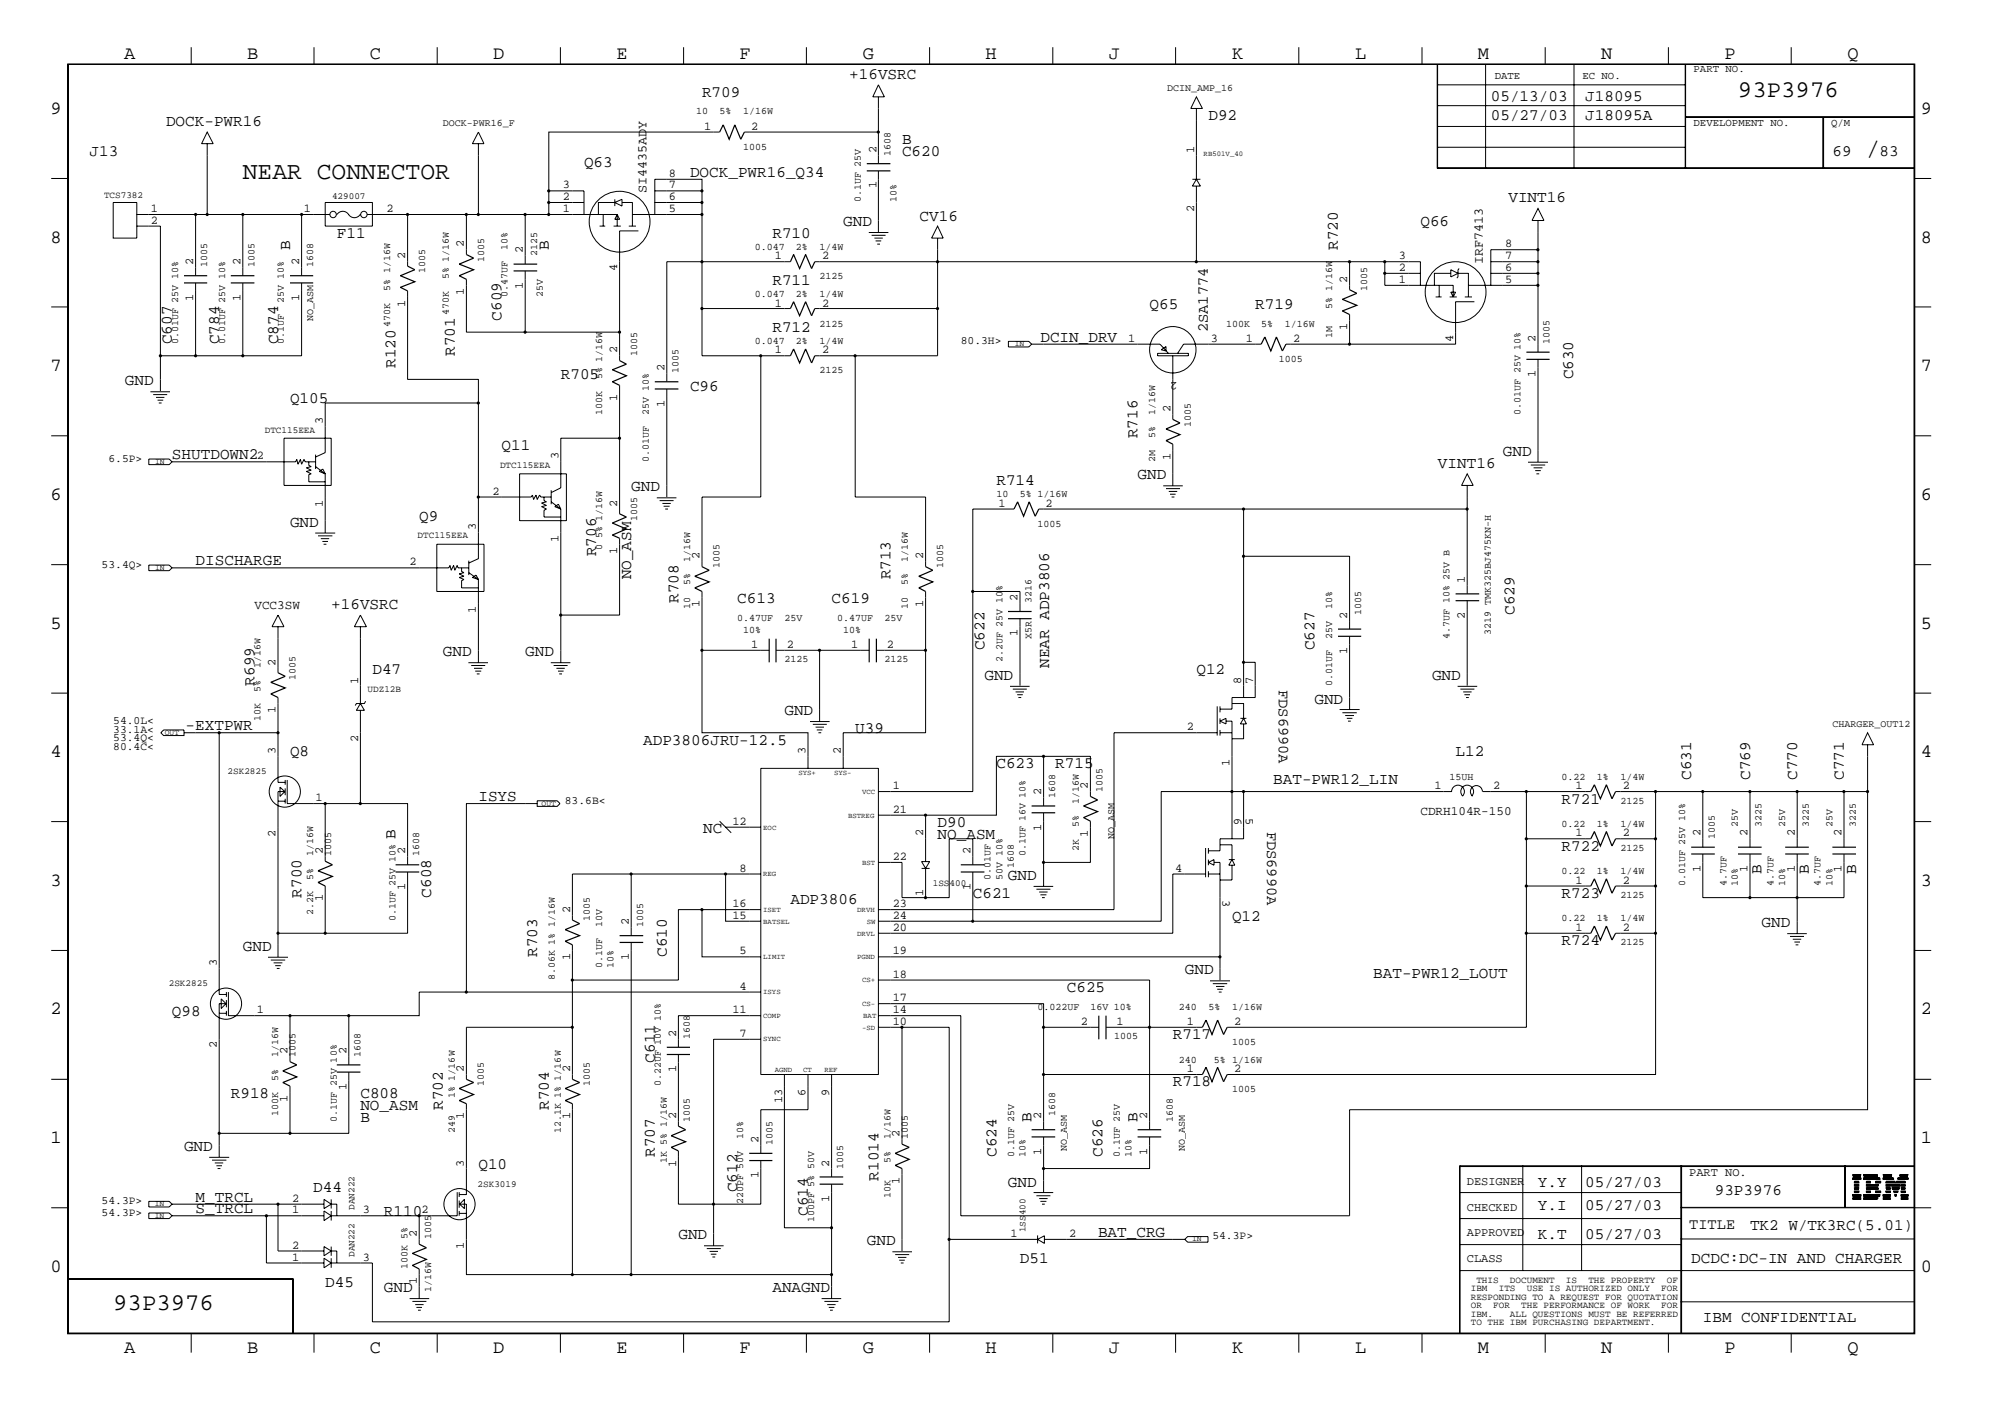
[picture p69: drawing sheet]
<svg xmlns="http://www.w3.org/2000/svg" width="423mm" height="299mm" viewBox="0 0 423 299" stroke-linecap="round" stroke-linejoin="round" font-family="sans-serif">
<defs><g id="words">
<g font-size="5.2">
<text x="395" y="32.9">/</text>
<text x="51.4" y="37.9">NEAR CONNECTOR</text>
</g>
<g font-size="5.1">
<text x="367.9" y="20.5">93P3976</text>
<text x="24" y="277.2">93P3976</text>
</g>
<g font-size="4">
<text x="26.2" y="12.5">A</text>
<text x="52.3" y="12.5">B</text>
<text x="78.3" y="12.5">C</text>
<text x="104.4" y="12.5">D</text>
<text x="130.5" y="12.5">E</text>
<text x="156.5" y="12.5">F</text>
<text x="182.6" y="12.5">G</text>
<text x="208.6" y="12.5">H</text>
<text x="234.7" y="12.5">J</text>
<text x="260.8" y="12.5">K</text>
<text x="286.9" y="12.5">L</text>
<text x="312.8" y="12.5">M</text>
<text x="338.9" y="12.5">N</text>
<text x="365" y="12.5">P</text>
<text x="391.1" y="12.5">Q</text>
<text x="10.7" y="24.1">9</text>
<text x="406.6" y="24.1">9</text>
<text x="10.7" y="51.4">8</text>
<text x="406.6" y="51.4">8</text>
<text x="10.7" y="78.6">7</text>
<text x="406.6" y="78.6">7</text>
<text x="10.7" y="105.8">6</text>
<text x="406.6" y="105.8">6</text>
<text x="10.7" y="133.1">5</text>
<text x="406.6" y="133.1">5</text>
<text x="10.7" y="160.2">4</text>
<text x="406.6" y="160.2">4</text>
<text x="10.7" y="187.5">3</text>
<text x="406.6" y="187.5">3</text>
<text x="10.7" y="214.6">2</text>
<text x="406.6" y="214.6">2</text>
<text x="10.7" y="241.9">1</text>
<text x="406.6" y="241.9">1</text>
<text x="10.7" y="269.2">0</text>
<text x="406.6" y="269.2">0</text>
<text x="26.2" y="286.2">A</text>
<text x="52.3" y="286.2">B</text>
<text x="78.3" y="286.2">C</text>
<text x="104.4" y="286.2">D</text>
<text x="130.5" y="286.2">E</text>
<text x="156.5" y="286.2">F</text>
<text x="182.6" y="286.2">G</text>
<text x="208.6" y="286.2">H</text>
<text x="234.7" y="286.2">J</text>
<text x="260.8" y="286.2">K</text>
<text x="286.9" y="286.2">L</text>
<text x="312.8" y="286.2">M</text>
<text x="338.9" y="286.2">N</text>
<text x="365" y="286.2">P</text>
<text x="391.1" y="286.2">Q</text>
</g>
<g font-size="3.4">
<text x="179.7" y="16.7">+16VSRC</text>
<text x="148.6" y="20.5">R709</text>
<text x="315.6" y="21.4">05/13/03</text>
<text x="335.5" y="21.4">J18095</text>
<text x="35.1" y="26.7">DOCK-PWR16</text>
<text x="255.8" y="25.4">D92</text>
<text x="315.6" y="25.4">05/27/03</text>
<text x="335.5" y="25.4">J18095A</text>
<text x="19" y="32.9">J13</text>
<text x="123.6" y="35.4">Q63</text>
<text x="190.9" y="30.4">B</text>
<text x="190.9" y="32.9">C620</text>
<text x="387.9" y="32.9">69</text>
<text x="397.8" y="32.9">83</text>
<text x="146.1" y="37.4">DOCK_PWR16_Q34</text>
<text x="178.5" y="47.8">GND</text>
<text x="194.6" y="46.7">CV16</text>
<text x="300.7" y="47.8">Q66</text>
<text x="319.3" y="42.8">VINT16</text>
<text x="61.4" y="52.8" transform="rotate(-90 61.4 52.8)">B</text>
<text x="71.3" y="50.4">F11</text>
<text x="116.2" y="52.8" transform="rotate(-90 116.2 52.8)">B</text>
<text x="163.5" y="50.4">R710</text>
<text x="283.2" y="52.8" transform="rotate(-90 283.2 52.8)">R720</text>
<text x="163.5" y="60.4">R711</text>
<text x="243.3" y="65.3">Q65</text>
<text x="265.7" y="65.3">R719</text>
<text x="106.2" y="67.8" transform="rotate(-90 106.2 67.8)">C609</text>
<text x="163.5" y="70.3">R712</text>
<text x="36.4" y="72.8" transform="rotate(-90 36.4 72.8)">C607</text>
<text x="46.4" y="72.8" transform="rotate(-90 46.4 72.8)">C784</text>
<text x="58.8" y="72.8" transform="rotate(-90 58.8 72.8)">C874</text>
<text x="83.7" y="77.8" transform="rotate(-90 83.7 77.8)">R120</text>
<text x="96.3" y="75.3" transform="rotate(-90 96.3 75.3)">R701</text>
<text x="220.2" y="72.3">DCIN_DRV</text>
<text x="26.4" y="81.5">GND</text>
<text x="118.7" y="80.3">R705</text>
<text x="146" y="82.7">C96</text>
<text x="333" y="80.3" transform="rotate(-90 333 80.3)">C630</text>
<text x="61.4" y="85.3">Q105</text>
<text x="106.2" y="95.2">Q11</text>
<text x="240.8" y="92.7" transform="rotate(-90 240.8 92.7)">R716</text>
<text x="36.4" y="97.2">SHUTDOWN2</text>
<text x="240.8" y="101.4">GND</text>
<text x="304.4" y="99">VINT16</text>
<text x="318.1" y="96.4">GND</text>
<text x="133.6" y="104">GND</text>
<text x="210.9" y="102.7">R714</text>
<text x="61.4" y="111.4">GND</text>
<text x="88.7" y="110.2">Q9</text>
<text x="41.4" y="119.6">DISCHARGE</text>
<text x="126.2" y="117.7" transform="rotate(-90 126.2 117.7)">R706</text>
<text x="133.6" y="122.6" transform="rotate(-90 133.6 122.6)">NO_ASM</text>
<text x="188.5" y="122.6" transform="rotate(-90 188.5 122.6)">R713</text>
<text x="70.1" y="128.9">+16VSRC</text>
<text x="143.6" y="127.6" transform="rotate(-90 143.6 127.6)">R708</text>
<text x="156" y="127.6">C613</text>
<text x="176" y="127.6">C619</text>
<text x="320.5" y="130.1" transform="rotate(-90 320.5 130.1)">C629</text>
<text x="208.4" y="137.6" transform="rotate(-90 208.4 137.6)">C622</text>
<text x="278.2" y="137.6" transform="rotate(-90 278.2 137.6)">C627</text>
<text x="78.8" y="142.6">D47</text>
<text x="93.7" y="138.9">GND</text>
<text x="111.2" y="138.9">GND</text>
<text x="208.4" y="143.8">GND</text>
<text x="222.1" y="141.3" transform="rotate(-90 222.1 141.3)">NEAR ADP3806</text>
<text x="253.2" y="142.6">Q12</text>
<text x="303.1" y="143.8">GND</text>
<text x="53.8" y="145" transform="rotate(-90 53.8 145)">R699</text>
<text x="278.2" y="148.8">GND</text>
<text x="39.3" y="154.5">-EXTPWR</text>
<text x="166" y="151.3">GND</text>
<text x="181" y="155">U39</text>
<text x="61.4" y="160">Q8</text>
<text x="136.1" y="157.6">ADP3806JRU-12.5</text>
<text x="308.1" y="160">L12</text>
<text x="210.9" y="162.6">C623</text>
<text x="223.4" y="162.6">R715</text>
<text x="269.5" y="165.8">BAT-PWR12_LIN</text>
<text x="358" y="165" transform="rotate(-90 358 165)">C631</text>
<text x="370.4" y="165" transform="rotate(-90 370.4 165)">C769</text>
<text x="380.4" y="165" transform="rotate(-90 380.4 165)">C770</text>
<text x="390.3" y="165" transform="rotate(-90 390.3 165)">C771</text>
<text x="101.3" y="169.5">ISYS</text>
<text x="330.5" y="170">R721</text>
<text x="83.7" y="177.5" transform="rotate(-90 83.7 177.5)">B</text>
<text x="148.8" y="176.2">NC</text>
<text x="198.5" y="177.5">NO_ASM</text>
<text x="198.5" y="175">D90</text>
<text x="330.5" y="180">R722</text>
<text x="372.9" y="184.9" transform="rotate(-90 372.9 184.9)">B</text>
<text x="382.9" y="184.9" transform="rotate(-90 382.9 184.9)">B</text>
<text x="392.9" y="184.9" transform="rotate(-90 392.9 184.9)">B</text>
<text x="63.8" y="189.9" transform="rotate(-90 63.8 189.9)">R700</text>
<text x="91.3" y="189.9" transform="rotate(-90 91.3 189.9)">C608</text>
<text x="167.3" y="191.2">ADP3806</text>
<text x="205.9" y="189.9">C621</text>
<text x="213.4" y="186.2">GND</text>
<text x="330.5" y="189.9">R723</text>
<text x="260.8" y="194.9">Q12</text>
<text x="372.9" y="196.2">GND</text>
<text x="51.4" y="201.2">GND</text>
<text x="113.7" y="202.4" transform="rotate(-90 113.7 202.4)">R703</text>
<text x="141.1" y="202.4" transform="rotate(-90 141.1 202.4)">C610</text>
<text x="330.5" y="199.9">R724</text>
<text x="225.8" y="209.9">C625</text>
<text x="250.8" y="206.2">GND</text>
<text x="290.7" y="206.8">BAT-PWR12_LOUT</text>
<text x="36.4" y="214.9">Q98</text>
<text x="248.2" y="219.9">R717</text>
<text x="138.6" y="224.8" transform="rotate(-90 138.6 224.8)">C611</text>
<text x="48.9" y="232.3">R918</text>
<text x="76.3" y="232.3">C808</text>
<text x="248.2" y="229.8">R718</text>
<text x="76.3" y="234.8">NO_ASM</text>
<text x="76.3" y="237.3">B</text>
<text x="93.7" y="234.8" transform="rotate(-90 93.7 234.8)">R702</text>
<text x="116.2" y="234.8" transform="rotate(-90 116.2 234.8)">R704</text>
<text x="218.4" y="237.3" transform="rotate(-90 218.4 237.3)">B</text>
<text x="240.8" y="237.3" transform="rotate(-90 240.8 237.3)">B</text>
<text x="38.9" y="243.5">GND</text>
<text x="138.6" y="244.8" transform="rotate(-90 138.6 244.8)">R707</text>
<text x="210.9" y="244.8" transform="rotate(-90 210.9 244.8)">C624</text>
<text x="233.3" y="244.8" transform="rotate(-90 233.3 244.8)">C626</text>
<text x="101.3" y="247.2">Q10</text>
<text x="185.9" y="249.8" transform="rotate(-90 185.9 249.8)">R1014</text>
<text x="213.4" y="251">GND</text>
<text x="325.5" y="251">Y.Y</text>
<text x="335.5" y="251">05/27/03</text>
<text x="41.4" y="254.3">M_TRCL</text>
<text x="41.4" y="256.7">S_TRCL</text>
<text x="66.3" y="252.2">D44</text>
<text x="81.3" y="257.2">R110</text>
<text x="156" y="252.2" transform="rotate(-90 156 252.2)">C612</text>
<text x="171" y="257.2" transform="rotate(-90 171 257.2)">C614</text>
<text x="325.5" y="255.9">Y.I</text>
<text x="335.5" y="255.9">05/27/03</text>
<text x="363" y="252.7">93P3976</text>
<text x="143.6" y="262.2">GND</text>
<text x="183.5" y="263.5">GND</text>
<text x="232.4" y="261.7">BAT_CRG</text>
<text x="325.5" y="262.2">K.T</text>
<text x="335.5" y="262.2">05/27/03</text>
<text x="370.4" y="260.2">TK2 W/TK3RC(5.01)</text>
<text x="215.9" y="267.2">D51</text>
<text x="358" y="267.2">DCDC:DC-IN AND CHARGER</text>
<text x="68.8" y="272.2">D45</text>
<text x="81.3" y="273.4">GND</text>
<text x="163.5" y="273.4">ANAGND</text>
<text x="360.4" y="279.7">IBM CONFIDENTIAL</text>
</g>
<g font-size="3.2">
<text x="255.7" y="70.3" transform="rotate(-90 255.7 70.3)">2SA1774</text>
<text x="270.7" y="146" transform="rotate(90 270.7 146)">FDS6990A</text>
<text x="268.2" y="175.9" transform="rotate(90 268.2 175.9)">FDS6990A</text>
<text x="357.5" y="260">TITLE</text>
</g>
<g font-size="2.8">
<text x="136.8" y="40.9" transform="rotate(-90 136.8 40.9)">SI4435ADY</text>
<text x="313.9" y="55.9" transform="rotate(-90 313.9 55.9)">IRF7413</text>
</g>
<g font-size="2.7">
<text x="53.8" y="128.9">VCC3SW</text>
<text x="300.7" y="172.5">CDRH104R-150</text>
</g>
<g font-size="2.5">
<text x="149" y="27.4">1</text>
<text x="159" y="27.4">2</text>
<text x="185.5" y="32.4" transform="rotate(-90 185.5 32.4)">2</text>
<text x="252.7" y="32.4" transform="rotate(-90 252.7 32.4)">1</text>
<text x="119.1" y="39.9">3</text>
<text x="141.6" y="39.9">7</text>
<text x="141.6" y="37.4">8</text>
<text x="185.5" y="39.9" transform="rotate(-90 185.5 39.9)">1</text>
<text x="31.9" y="44.9">1</text>
<text x="31.9" y="47.3">2</text>
<text x="64.3" y="44.9">1</text>
<text x="81.8" y="44.9">2</text>
<text x="119.1" y="42.4">2</text>
<text x="119.1" y="44.9">1</text>
<text x="141.6" y="44.9">5</text>
<text x="141.6" y="42.4">6</text>
<text x="252.7" y="44.9" transform="rotate(-90 252.7 44.9)">2</text>
<text x="98.2" y="52.3" transform="rotate(-90 98.2 52.3)">2</text>
<text x="110.7" y="53.6" transform="rotate(-90 110.7 53.6)">2</text>
<text x="318.6" y="52.3">8</text>
<text x="40.9" y="56" transform="rotate(-90 40.9 56)">2</text>
<text x="50.9" y="56" transform="rotate(-90 50.9 56)">2</text>
<text x="63.3" y="56" transform="rotate(-90 63.3 56)">2</text>
<text x="85.8" y="54.9" transform="rotate(-90 85.8 54.9)">2</text>
<text x="130.6" y="57.4" transform="rotate(-90 130.6 57.4)">4</text>
<text x="164" y="54.9">1</text>
<text x="174" y="54.9">2</text>
<text x="285.2" y="59.9" transform="rotate(-90 285.2 59.9)">2</text>
<text x="296.1" y="57.3">2</text>
<text x="296.1" y="59.9">1</text>
<text x="296.1" y="54.9">3</text>
<text x="318.6" y="57.3">6</text>
<text x="318.6" y="54.9">7</text>
<text x="318.6" y="59.9">5</text>
<text x="40.9" y="63.6" transform="rotate(-90 40.9 63.6)">1</text>
<text x="50.9" y="63.6" transform="rotate(-90 50.9 63.6)">1</text>
<text x="63.3" y="63.6" transform="rotate(-90 63.3 63.6)">1</text>
<text x="85.8" y="64.9" transform="rotate(-90 85.8 64.9)">1</text>
<text x="98.2" y="62.3" transform="rotate(-90 98.2 62.3)">1</text>
<text x="110.7" y="61.1" transform="rotate(-90 110.7 61.1)">1</text>
<text x="164" y="64.9">1</text>
<text x="174" y="64.9">2</text>
<text x="285.2" y="69.8" transform="rotate(-90 285.2 69.8)">1</text>
<text x="130.6" y="74.8" transform="rotate(-90 130.6 74.8)">2</text>
<text x="164" y="74.8">1</text>
<text x="174" y="74.8">2</text>
<text x="238.8" y="72.3">1</text>
<text x="256.3" y="72.3">3</text>
<text x="263.7" y="72.3">1</text>
<text x="273.7" y="72.3">2</text>
<text x="307.6" y="72.3" transform="rotate(-90 307.6 72.3)">4</text>
<text x="325" y="72.3" transform="rotate(-90 325 72.3)">2</text>
<text x="140.6" y="78.5" transform="rotate(-90 140.6 78.5)">2</text>
<text x="249.3" y="80.8" transform="rotate(180 249.3 80.8)">2</text>
<text x="325" y="79.8" transform="rotate(-90 325 79.8)">1</text>
<text x="68.3" y="89.7" transform="rotate(-90 68.3 89.7)">3</text>
<text x="130.6" y="84.8" transform="rotate(-90 130.6 84.8)">1</text>
<text x="140.6" y="86" transform="rotate(-90 140.6 86)">1</text>
<text x="247.7" y="87.2" transform="rotate(-90 247.7 87.2)">2</text>
<text x="54.4" y="97.2">2</text>
<text x="118.2" y="97.2" transform="rotate(-90 118.2 97.2)">3</text>
<text x="247.7" y="97.3" transform="rotate(-90 247.7 97.3)">1</text>
<text x="68.3" y="107.2" transform="rotate(-90 68.3 107.2)">1</text>
<text x="104.2" y="104.7">2</text>
<text x="130.6" y="107.2" transform="rotate(-90 130.6 107.2)">2</text>
<text x="211.3" y="107.2">1</text>
<text x="221.3" y="107.2">2</text>
<text x="100.8" y="112.2" transform="rotate(-90 100.8 112.2)">3</text>
<text x="86.7" y="119.6">2</text>
<text x="118.2" y="114.7" transform="rotate(-90 118.2 114.7)">1</text>
<text x="130.6" y="117.2" transform="rotate(-90 130.6 117.2)">1</text>
<text x="148.1" y="118.4" transform="rotate(-90 148.1 118.4)">2</text>
<text x="195.4" y="118.4" transform="rotate(-90 195.4 118.4)">2</text>
<text x="310" y="123.4" transform="rotate(-90 310 123.4)">1</text>
<text x="100.8" y="129.6" transform="rotate(-90 100.8 129.6)">1</text>
<text x="148.1" y="128.4" transform="rotate(-90 148.1 128.4)">1</text>
<text x="195.4" y="128.4" transform="rotate(-90 195.4 128.4)">1</text>
<text x="215.4" y="127.1" transform="rotate(-90 215.4 127.1)">2</text>
<text x="285.2" y="130.9" transform="rotate(-90 285.2 130.9)">2</text>
<text x="310" y="130.9" transform="rotate(-90 310 130.9)">2</text>
<text x="159" y="137.1">1</text>
<text x="166.5" y="137.1">2</text>
<text x="180.2" y="137.1">1</text>
<text x="187.7" y="137.1">2</text>
<text x="215.4" y="134.6" transform="rotate(-90 215.4 134.6)">1</text>
<text x="58.3" y="140.8" transform="rotate(-90 58.3 140.8)">2</text>
<text x="285.2" y="138.3" transform="rotate(-90 285.2 138.3)">1</text>
<text x="75.8" y="144.6" transform="rotate(-90 75.8 144.6)">1</text>
<text x="262.7" y="144.6" transform="rotate(-90 262.7 144.6)">8</text>
<text x="265.3" y="144.6" transform="rotate(-90 265.3 144.6)">7</text>
<text x="58.3" y="150.8" transform="rotate(-90 58.3 150.8)">1</text>
<text x="251.2" y="154.5">2</text>
<text x="58.3" y="159.5" transform="rotate(-90 58.3 159.5)">3</text>
<text x="75.8" y="157.1" transform="rotate(-90 75.8 157.1)">2</text>
<text x="170.5" y="159.5" transform="rotate(-90 170.5 159.5)">3</text>
<text x="178" y="159.5" transform="rotate(-90 178 159.5)">2</text>
<text x="189" y="167">1</text>
<text x="230.3" y="167" transform="rotate(-90 230.3 167)">2</text>
<text x="260.3" y="162.1" transform="rotate(-90 260.3 162.1)">1</text>
<text x="303.6" y="167">1</text>
<text x="316.1" y="167">2</text>
<text x="333.5" y="167">1</text>
<text x="343.5" y="167">2</text>
<text x="66.8" y="169.5">1</text>
<text x="189" y="172">21</text>
<text x="220.4" y="168.2" transform="rotate(-90 220.4 168.2)">2</text>
<text x="261.2" y="173" transform="rotate(90 261.2 173)">6</text>
<text x="263.7" y="173" transform="rotate(90 263.7 173)">5</text>
<text x="58.3" y="177" transform="rotate(-90 58.3 177)">2</text>
<text x="155" y="174.5">12</text>
<text x="195.4" y="177" transform="rotate(-90 195.4 177)">2</text>
<text x="220.4" y="175.8" transform="rotate(-90 220.4 175.8)">1</text>
<text x="230.3" y="177" transform="rotate(-90 230.3 177)">1</text>
<text x="333.5" y="177">1</text>
<text x="343.5" y="177">2</text>
<text x="359.9" y="177" transform="rotate(-90 359.9 177)">2</text>
<text x="369.9" y="177" transform="rotate(-90 369.9 177)">2</text>
<text x="379.9" y="177" transform="rotate(-90 379.9 177)">2</text>
<text x="389.8" y="177" transform="rotate(-90 389.8 177)">2</text>
<text x="68.3" y="180.7" transform="rotate(-90 68.3 180.7)">2</text>
<text x="85.8" y="180.7" transform="rotate(-90 85.8 180.7)">2</text>
<text x="156.5" y="184.5">8</text>
<text x="189" y="181.9">22</text>
<text x="205.4" y="180.7" transform="rotate(-90 205.4 180.7)">2</text>
<text x="248.8" y="184.5">4</text>
<text x="359.9" y="184.5" transform="rotate(-90 359.9 184.5)">1</text>
<text x="369.9" y="184.5" transform="rotate(-90 369.9 184.5)">1</text>
<text x="379.9" y="184.5" transform="rotate(-90 379.9 184.5)">1</text>
<text x="389.8" y="184.5" transform="rotate(-90 389.8 184.5)">1</text>
<text x="68.3" y="190.7" transform="rotate(-90 68.3 190.7)">1</text>
<text x="85.8" y="188.2" transform="rotate(-90 85.8 188.2)">1</text>
<text x="155" y="191.9">16</text>
<text x="189" y="191.9">23</text>
<text x="195.4" y="189.5" transform="rotate(-90 195.4 189.5)">1</text>
<text x="205.4" y="188.2" transform="rotate(-90 205.4 188.2)">1</text>
<text x="258.7" y="190.4" transform="rotate(90 258.7 190.4)">3</text>
<text x="333.5" y="186.9">1</text>
<text x="343.5" y="186.9">2</text>
<text x="120.6" y="193.2" transform="rotate(-90 120.6 193.2)">2</text>
<text x="133.1" y="195.7" transform="rotate(-90 133.1 195.7)">2</text>
<text x="155" y="194.4">15</text>
<text x="189" y="196.9">20</text>
<text x="189" y="194.4">24</text>
<text x="333.5" y="196.9">1</text>
<text x="343.5" y="196.9">2</text>
<text x="120.6" y="203.2" transform="rotate(-90 120.6 203.2)">1</text>
<text x="133.1" y="203.2" transform="rotate(-90 133.1 203.2)">1</text>
<text x="156.5" y="201.9">5</text>
<text x="189" y="201.9">19</text>
<text x="45.9" y="204.4" transform="rotate(-90 45.9 204.4)">3</text>
<text x="156.5" y="209.4">4</text>
<text x="189" y="206.8">18</text>
<text x="54.4" y="214.4">1</text>
<text x="155" y="214.4">11</text>
<text x="189" y="214.4">14</text>
<text x="189" y="211.8">17</text>
<text x="45.9" y="221.8" transform="rotate(-90 45.9 221.8)">2</text>
<text x="143.1" y="219.4" transform="rotate(-90 143.1 219.4)">2</text>
<text x="156.5" y="219.4">7</text>
<text x="189" y="216.8">10</text>
<text x="228.8" y="216.8">2</text>
<text x="236.3" y="216.8">1</text>
<text x="251.2" y="216.8">1</text>
<text x="261.2" y="216.8">2</text>
<text x="60.9" y="223.1" transform="rotate(-90 60.9 223.1)">2</text>
<text x="73.3" y="223.1" transform="rotate(-90 73.3 223.1)">2</text>
<text x="98.2" y="226.8" transform="rotate(-90 98.2 226.8)">2</text>
<text x="120.6" y="226.8" transform="rotate(-90 120.6 226.8)">2</text>
<text x="143.1" y="226.8" transform="rotate(-90 143.1 226.8)">1</text>
<text x="251.2" y="226.8">1</text>
<text x="261.2" y="226.8">2</text>
<text x="60.9" y="233.1" transform="rotate(-90 60.9 233.1)">1</text>
<text x="73.3" y="230.5" transform="rotate(-90 73.3 230.5)">1</text>
<text x="165.5" y="233.3" transform="rotate(-90 165.5 233.3)">13</text>
<text x="170.5" y="231.8" transform="rotate(-90 170.5 231.8)">6</text>
<text x="175.5" y="231.8" transform="rotate(-90 175.5 231.8)">9</text>
<text x="98.2" y="236.8" transform="rotate(-90 98.2 236.8)">1</text>
<text x="120.6" y="236.8" transform="rotate(-90 120.6 236.8)">1</text>
<text x="143.1" y="236.8" transform="rotate(-90 143.1 236.8)">2</text>
<text x="220.4" y="236.8" transform="rotate(-90 220.4 236.8)">2</text>
<text x="242.8" y="236.8" transform="rotate(-90 242.8 236.8)">2</text>
<text x="160.5" y="241.8" transform="rotate(-90 160.5 241.8)">2</text>
<text x="190.4" y="240.5" transform="rotate(-90 190.4 240.5)">2</text>
<text x="220.4" y="244.3" transform="rotate(-90 220.4 244.3)">1</text>
<text x="242.8" y="244.3" transform="rotate(-90 242.8 244.3)">1</text>
<text x="98.2" y="246.8" transform="rotate(-90 98.2 246.8)">3</text>
<text x="143.1" y="246.8" transform="rotate(-90 143.1 246.8)">1</text>
<text x="160.5" y="249.3" transform="rotate(-90 160.5 249.3)">1</text>
<text x="175.5" y="246.8" transform="rotate(-90 175.5 246.8)">2</text>
<text x="190.4" y="250.5" transform="rotate(-90 190.4 250.5)">1</text>
<text x="310.5" y="250.6">DESIGNER</text>
<text x="357.5" y="248.8">PART NO.</text>
<text x="61.8" y="256.7">1</text>
<text x="61.8" y="254.3">2</text>
<text x="76.8" y="256.7">3</text>
<text x="89.2" y="256.7">2</text>
<text x="175.5" y="254.3" transform="rotate(-90 175.5 254.3)">1</text>
<text x="310.5" y="256.1">CHECKED</text>
<text x="88.2" y="261.7" transform="rotate(-90 88.2 261.7)">2</text>
<text x="213.9" y="261.7">1</text>
<text x="226.3" y="261.7">2</text>
<text x="310.5" y="261.5">APPROVED</text>
<text x="61.8" y="266.7">1</text>
<text x="61.8" y="264.2">2</text>
<text x="76.8" y="266.7">3</text>
<text x="98.2" y="264.2" transform="rotate(-90 98.2 264.2)">1</text>
<text x="310.5" y="267">CLASS</text>
<text x="88.2" y="271.7" transform="rotate(-90 88.2 271.7)">1</text>
</g>
<g font-size="2.4">
<text x="203.4" y="72.8">80.3H&gt;</text>
<text x="22.9" y="97.7">6.5P&gt;</text>
<text x="21.5" y="120.1">53.4Q&gt;</text>
<text x="24" y="153.2">54.0L&lt;</text>
<text x="24" y="155">33.1A&lt;</text>
<text x="24" y="158.7">80.4C&lt;</text>
<text x="24" y="156.8">53.4Q&lt;</text>
<text x="119.5" y="170">83.6B&lt;</text>
<text x="21.5" y="254.8">54.3P&gt;</text>
<text x="21.5" y="257.2">54.3P&gt;</text>
<text x="256.6" y="262.2">54.3P&gt;</text>
</g>
<g font-size="2.3">
<text x="316.4" y="16.7">DATE</text>
<text x="334.9" y="16.7">EC NO.</text>
<text x="358.5" y="15.2">PART NO.</text>
<text x="358.5" y="26.6">DEVELOPMENT NO.</text>
<text x="387.6" y="26.6">Q/M</text>
</g>
<g font-size="2.1">
<text x="247.1" y="19.2">DCIN_AMP_16</text>
<text x="93.7" y="26.7">DOCK-PWR16_F</text>
<text x="147.3" y="24.2">10</text>
<text x="152.3" y="24.2">5%</text>
<text x="157.3" y="24.2">1/16W</text>
<text x="157.3" y="31.7">1005</text>
<text x="188.5" y="32.9" transform="rotate(-90 188.5 32.9)">1608</text>
<text x="182.2" y="42.8" transform="rotate(-90 182.2 42.8)">0.1UF 25V</text>
<text x="189.7" y="42.8" transform="rotate(-90 189.7 42.8)">10%</text>
<text x="107.4" y="52.8" transform="rotate(-90 107.4 52.8)">10%</text>
<text x="159.8" y="52.8">0.047</text>
<text x="168.5" y="52.8">2%</text>
<text x="173.5" y="52.8">1/4W</text>
<text x="43.9" y="56.6" transform="rotate(-90 43.9 56.6)">1005</text>
<text x="53.8" y="56.6" transform="rotate(-90 53.8 56.6)">1005</text>
<text x="66.3" y="56.6" transform="rotate(-90 66.3 56.6)">1608</text>
<text x="90" y="57.8" transform="rotate(-90 90 57.8)">1005</text>
<text x="95" y="59.1" transform="rotate(-90 95 59.1)">5% 1/16W</text>
<text x="102.4" y="55.4" transform="rotate(-90 102.4 55.4)">1005</text>
<text x="113.7" y="54.1" transform="rotate(-90 113.7 54.1)">2125</text>
<text x="173.5" y="59.1">2125</text>
<text x="60.1" y="64.1" transform="rotate(-90 60.1 64.1)">25V 10%</text>
<text x="82.5" y="61.6" transform="rotate(-90 82.5 61.6)">5% 1/16W</text>
<text x="107.4" y="62.8" transform="rotate(-90 107.4 62.8)">0.47UF</text>
<text x="114.9" y="62.8" transform="rotate(-90 114.9 62.8)">25V</text>
<text x="159.8" y="62.8">0.047</text>
<text x="168.5" y="62.8">2%</text>
<text x="173.5" y="62.8">1/4W</text>
<text x="281.9" y="65.3" transform="rotate(-90 281.9 65.3)">5% 1/16W</text>
<text x="289.4" y="61.6" transform="rotate(-90 289.4 61.6)">1005</text>
<text x="66.3" y="67.8" transform="rotate(-90 66.3 67.8)">NO_ASM</text>
<text x="82.5" y="69.1" transform="rotate(-90 82.5 69.1)">470K</text>
<text x="95" y="66.5" transform="rotate(-90 95 66.5)">470K</text>
<text x="173.5" y="69.1">2125</text>
<text x="259.5" y="69.1">100K</text>
<text x="267" y="69.1">5%</text>
<text x="271.9" y="69.1">1/16W</text>
<text x="281.9" y="71.5" transform="rotate(-90 281.9 71.5)">1M</text>
<text x="37.7" y="72.8" transform="rotate(-90 37.7 72.8)">0.01UF 25V 10%</text>
<text x="47.7" y="72.8" transform="rotate(-90 47.7 72.8)">0.01UF 25V 10%</text>
<text x="60.1" y="72.8" transform="rotate(-90 60.1 72.8)">0.1UF</text>
<text x="134.9" y="75.3" transform="rotate(-90 134.9 75.3)">1005</text>
<text x="159.8" y="72.8">0.047</text>
<text x="168.5" y="72.8">2%</text>
<text x="173.5" y="72.8">1/4W</text>
<text x="270.7" y="76.5">1005</text>
<text x="328" y="72.8" transform="rotate(-90 328 72.8)">1005</text>
<text x="127.4" y="80.3" transform="rotate(-90 127.4 80.3)">5% 1/16W</text>
<text x="143.6" y="79" transform="rotate(-90 143.6 79)">1005</text>
<text x="173.5" y="79">2125</text>
<text x="127.4" y="87.7" transform="rotate(-90 127.4 87.7)">100K</text>
<text x="137.3" y="87.7" transform="rotate(-90 137.3 87.7)">25V 10%</text>
<text x="244.5" y="87.7" transform="rotate(-90 244.5 87.7)">1/16W</text>
<text x="321.8" y="87.7" transform="rotate(-90 321.8 87.7)">0.01UF 25V 10%</text>
<text x="244.5" y="92.7" transform="rotate(-90 244.5 92.7)">5%</text>
<text x="252.1" y="90.3" transform="rotate(-90 252.1 90.3)">1005</text>
<text x="137.3" y="97.7" transform="rotate(-90 137.3 97.7)">0.01UF</text>
<text x="244.5" y="97.7" transform="rotate(-90 244.5 97.7)">2M</text>
<text x="210.9" y="105.2">10</text>
<text x="215.9" y="105.2">5% 1/16W</text>
<text x="127.4" y="113.9" transform="rotate(-90 127.4 113.9)">5% 1/16W</text>
<text x="134.9" y="110.2" transform="rotate(-90 134.9 110.2)">1005</text>
<text x="219.6" y="111.4">1005</text>
<text x="127.4" y="116.4" transform="rotate(-90 127.4 116.4)">0</text>
<text x="146" y="118.9" transform="rotate(-90 146 118.9)">1/16W</text>
<text x="192.2" y="118.9" transform="rotate(-90 192.2 118.9)">1/16W</text>
<text x="146" y="123.9" transform="rotate(-90 146 123.9)">5%</text>
<text x="152.3" y="120.1" transform="rotate(-90 152.3 120.1)">1005</text>
<text x="192.2" y="123.9" transform="rotate(-90 192.2 123.9)">5%</text>
<text x="199.6" y="120.1" transform="rotate(-90 199.6 120.1)">1005</text>
<text x="146" y="128.9" transform="rotate(-90 146 128.9)">10</text>
<text x="156" y="131.4">0.47UF</text>
<text x="166" y="131.4">25V</text>
<text x="177.2" y="131.4">0.47UF</text>
<text x="187.2" y="131.4">25V</text>
<text x="192.2" y="128.9" transform="rotate(-90 192.2 128.9)">10</text>
<text x="218.4" y="127.6" transform="rotate(-90 218.4 127.6)">3216</text>
<text x="281.9" y="128.9" transform="rotate(-90 281.9 128.9)">10%</text>
<text x="288.1" y="130.1" transform="rotate(-90 288.1 130.1)">1005</text>
<text x="157.3" y="133.9">10%</text>
<text x="178.5" y="133.9">10%</text>
<text x="218.4" y="135.1" transform="rotate(-90 218.4 135.1)">X5R</text>
<text x="281.9" y="135.1" transform="rotate(-90 281.9 135.1)">25V</text>
<text x="306.8" y="135.2" transform="rotate(-90 306.8 135.2)">4.7UF 10% 25V B</text>
<text x="315.6" y="134.4" transform="rotate(-90 315.6 134.4)">3219 TMK325BJ475KN-H</text>
<text x="55.1" y="141.3" transform="rotate(-90 55.1 141.3)">1/16W</text>
<text x="62.6" y="143.8" transform="rotate(-90 62.6 143.8)">1005</text>
<text x="166" y="140.1">2125</text>
<text x="187.2" y="140.1">2125</text>
<text x="212.2" y="140.1" transform="rotate(-90 212.2 140.1)">2.2UF 25V 10%</text>
<text x="55.1" y="146.3" transform="rotate(-90 55.1 146.3)">5%</text>
<text x="281.9" y="145" transform="rotate(-90 281.9 145)">0.01UF</text>
<text x="55.1" y="152.6" transform="rotate(-90 55.1 152.6)">10K</text>
<text x="387.9" y="153.8">CHARGER_OUT12</text>
<text x="233.3" y="167.5" transform="rotate(-90 233.3 167.5)">1005</text>
<text x="306.8" y="165">15UH</text>
<text x="330.5" y="165">0.22</text>
<text x="338" y="165">1%</text>
<text x="343" y="165">1/4W</text>
<text x="223.4" y="168.7" transform="rotate(-90 223.4 168.7)">1608</text>
<text x="228.3" y="170" transform="rotate(-90 228.3 170)">1/16W</text>
<text x="343" y="170">2125</text>
<text x="228.3" y="175" transform="rotate(-90 228.3 175)">5%</text>
<text x="235.8" y="177.5" transform="rotate(-90 235.8 177.5)">NO_ASM</text>
<text x="330.5" y="175">0.22</text>
<text x="338" y="175">1%</text>
<text x="343" y="175">1/4W</text>
<text x="363" y="177.5" transform="rotate(-90 363 177.5)">1005</text>
<text x="367.9" y="175" transform="rotate(-90 367.9 175)">25V</text>
<text x="372.9" y="175" transform="rotate(-90 372.9 175)">3225</text>
<text x="377.9" y="175" transform="rotate(-90 377.9 175)">25V</text>
<text x="382.9" y="175" transform="rotate(-90 382.9 175)">3225</text>
<text x="387.9" y="175" transform="rotate(-90 387.9 175)">25V</text>
<text x="392.9" y="175" transform="rotate(-90 392.9 175)">3225</text>
<text x="66.3" y="181.2" transform="rotate(-90 66.3 181.2)">1/16W</text>
<text x="70.1" y="181.2" transform="rotate(-90 70.1 181.2)">1005</text>
<text x="88.7" y="181.2" transform="rotate(-90 88.7 181.2)">1608</text>
<text x="214.6" y="183.7" transform="rotate(-90 214.6 183.7)">1608</text>
<text x="217.1" y="181.2" transform="rotate(-90 217.1 181.2)">0.1UF 16V 10%</text>
<text x="228.3" y="180" transform="rotate(-90 228.3 180)">2K</text>
<text x="330.5" y="184.9">0.22</text>
<text x="338" y="184.9">1%</text>
<text x="343" y="184.9">1/4W</text>
<text x="343" y="180">2125</text>
<text x="66.3" y="186.2" transform="rotate(-90 66.3 186.2)">5%</text>
<text x="209.6" y="186.2" transform="rotate(-90 209.6 186.2)">0.01UF</text>
<text x="212.2" y="186.2" transform="rotate(-90 212.2 186.2)">50V 10%</text>
<text x="343" y="189.9">2125</text>
<text x="356.7" y="187.5" transform="rotate(-90 356.7 187.5)">0.01UF 25V 10%</text>
<text x="365.4" y="187.5" transform="rotate(-90 365.4 187.5)">4.7UF</text>
<text x="367.9" y="187.5" transform="rotate(-90 367.9 187.5)">10%</text>
<text x="375.4" y="187.5" transform="rotate(-90 375.4 187.5)">4.7UF</text>
<text x="377.9" y="187.5" transform="rotate(-90 377.9 187.5)">10%</text>
<text x="385.3" y="187.5" transform="rotate(-90 385.3 187.5)">4.7UF</text>
<text x="387.9" y="187.5" transform="rotate(-90 387.9 187.5)">10%</text>
<text x="66.3" y="193.6" transform="rotate(-90 66.3 193.6)">2.2K</text>
<text x="83.7" y="194.9" transform="rotate(-90 83.7 194.9)">0.1UF 25V 10%</text>
<text x="124.9" y="194.9" transform="rotate(-90 124.9 194.9)">1005</text>
<text x="127.4" y="196.2" transform="rotate(-90 127.4 196.2)">10V</text>
<text x="136.1" y="196.2" transform="rotate(-90 136.1 196.2)">1005</text>
<text x="330.5" y="194.9">0.22</text>
<text x="338" y="194.9">1%</text>
<text x="343" y="194.9">1/4W</text>
<text x="343" y="199.9">2125</text>
<text x="117.4" y="207.3" transform="rotate(-90 117.4 207.3)">8.06K 1% 1/16W</text>
<text x="127.4" y="204.9" transform="rotate(-90 127.4 204.9)">0.1UF</text>
<text x="129.9" y="204.9" transform="rotate(-90 129.9 204.9)">10%</text>
<text x="219.6" y="213.6">0.022UF</text>
<text x="230.8" y="213.6">16V 10%</text>
<text x="249.5" y="213.6">240</text>
<text x="255.8" y="213.6">5%</text>
<text x="260.8" y="213.6">1/16W</text>
<text x="146" y="219.9" transform="rotate(-90 146 219.9)">1608</text>
<text x="235.8" y="219.9">1005</text>
<text x="260.8" y="221.1">1005</text>
<text x="58.8" y="223.6" transform="rotate(-90 58.8 223.6)">1/16W</text>
<text x="62.6" y="223.6" transform="rotate(-90 62.6 223.6)">1005</text>
<text x="76.3" y="223.6" transform="rotate(-90 76.3 223.6)">1608</text>
<text x="249.5" y="224.8">240</text>
<text x="257" y="224.8">5% 1/16W</text>
<text x="58.8" y="228.6" transform="rotate(-90 58.8 228.6)">5%</text>
<text x="96.3" y="232.3" transform="rotate(-90 96.3 232.3)">1% 1/16W</text>
<text x="102.4" y="229.8" transform="rotate(-90 102.4 229.8)">1005</text>
<text x="124.9" y="229.8" transform="rotate(-90 124.9 229.8)">1005</text>
<text x="139.9" y="229.8" transform="rotate(-90 139.9 229.8)">0.22UF 10V 10%</text>
<text x="260.8" y="231.1">1005</text>
<text x="58.8" y="236.1" transform="rotate(-90 58.8 236.1)">100K</text>
<text x="71.3" y="237.3" transform="rotate(-90 71.3 237.3)">0.1UF 25V 10%</text>
<text x="96.3" y="239.8" transform="rotate(-90 96.3 239.8)">249</text>
<text x="118.7" y="239.8" transform="rotate(-90 118.7 239.8)">12.1K 1% 1/16W</text>
<text x="146" y="237.3" transform="rotate(-90 146 237.3)">1005</text>
<text x="223.4" y="236.1" transform="rotate(-90 223.4 236.1)">1608</text>
<text x="248.2" y="237.3" transform="rotate(-90 248.2 237.3)">1608</text>
<text x="157.3" y="241" transform="rotate(-90 157.3 241)">10%</text>
<text x="163.5" y="242.3" transform="rotate(-90 163.5 242.3)">1005</text>
<text x="188.5" y="241" transform="rotate(-90 188.5 241)">1/16W</text>
<text x="192.2" y="241" transform="rotate(-90 192.2 241)">1005</text>
<text x="214.6" y="244.8" transform="rotate(-90 214.6 244.8)">0.1UF 25V</text>
<text x="217.1" y="244.8" transform="rotate(-90 217.1 244.8)">10%</text>
<text x="225.8" y="243.5" transform="rotate(-90 225.8 243.5)">NO_ASM</text>
<text x="237.1" y="244.8" transform="rotate(-90 237.1 244.8)">0.1UF 25V</text>
<text x="239.5" y="244.8" transform="rotate(-90 239.5 244.8)">10%</text>
<text x="250.8" y="243.5" transform="rotate(-90 250.8 243.5)">NO_ASM</text>
<text x="141.1" y="246" transform="rotate(-90 141.1 246)">1K 5% 1/16W</text>
<text x="178.5" y="247.2" transform="rotate(-90 178.5 247.2)">1005</text>
<text x="188.5" y="246" transform="rotate(-90 188.5 246)">5%</text>
<text x="157.3" y="254.8" transform="rotate(-90 157.3 254.8)">220PF 50V</text>
<text x="188.5" y="253.5" transform="rotate(-90 188.5 253.5)">10K</text>
<text x="91.3" y="262.2" transform="rotate(-90 91.3 262.2)">1005</text>
<text x="172.3" y="258.5" transform="rotate(-90 172.3 258.5)">100PF 5% 50V</text>
<text x="86.3" y="268.5" transform="rotate(-90 86.3 268.5)">100K 5%</text>
<text x="91.3" y="273.4" transform="rotate(-90 91.3 273.4)">1/16W</text>
</g>
<g font-size="2">
<text x="22" y="41.9">TCS7382</text>
<text x="70.3" y="42.2">429007</text>
<text x="56" y="91.5">DTC115EEA</text>
<text x="105.8" y="99">DTC115EEA</text>
<text x="88.4" y="113.9">DTC115EEA</text>
<text x="77.8" y="146.3">UDZ12B</text>
<text x="48.2" y="163.7">2SK2825</text>
<text x="197.4" y="187.5">1SS400</text>
<text x="35.7" y="208.6">2SK2825</text>
<text x="101.1" y="251">2SK3019</text>
<text x="75" y="255.9" transform="rotate(-90 75 255.9)">DAN222</text>
<text x="217.1" y="260.7" transform="rotate(-90 217.1 260.7)">1SS400</text>
<text x="75" y="265.9" transform="rotate(-90 75 265.9)">DAN222</text>
<text x="311.3" y="273.2">IBM</text>
<text x="311.3" y="275">RESPONDING TO A REQUEST FOR QUOTATION</text>
<text x="312.5" y="271.4">THIS</text>
<text x="317.2" y="273.2">ITS</text>
<text x="319.6" y="271.4">DOCUMENT</text>
<text x="323.2" y="273.2">USE IS AUTHORIZED ONLY</text>
<text x="331.5" y="271.4">IS</text>
<text x="336.2" y="271.4">THE PROPERTY</text>
<text x="351.6" y="273.2">FOR</text>
<text x="352.8" y="271.4">OF</text>
<text x="311.3" y="276.7">OR</text>
<text x="311.3" y="278.6">IBM.</text>
<text x="311.3" y="280.2">TO THE IBM PURCHASING DEPARTMENT.</text>
<text x="316.1" y="276.7">FOR</text>
<text x="319.6" y="278.6">ALL QUESTIONS MUST BE REFERRED</text>
<text x="322" y="276.7">THE PERFORMANCE OF WORK</text>
<text x="351.6" y="276.7">FOR</text>
</g>
<g font-size="1.7">
<text x="214.8" y="73.2">IN</text>
<text x="32.9" y="98.1">IN</text>
<text x="32.9" y="120.6">IN</text>
<text x="34.9" y="155.4">OUT</text>
<text x="114.6" y="170.4">OUT</text>
<text x="32.8" y="257.6">IN</text>
<text x="32.8" y="255.2">IN</text>
<text x="252.3" y="262.6">IN</text>
</g>
<g font-size="1.6">
<text x="254.8" y="32.9">RB501V_40</text>
<text x="169" y="164">SYS+</text>
<text x="176.5" y="164">SYS-</text>
<text x="182.5" y="168">VCC</text>
<text x="179.5" y="173">BSTREG</text>
<text x="161.5" y="175.5">EOC</text>
<text x="161.5" y="185.4">REG</text>
<text x="182.5" y="183">BST</text>
<text x="161.5" y="193">ISET</text>
<text x="161.5" y="195.4">BATSEL</text>
<text x="181.4" y="193">DRVH</text>
<text x="181.4" y="198">DRVL</text>
<text x="183.5" y="195.4">SW</text>
<text x="161.5" y="202.9">LIMIT</text>
<text x="181.4" y="202.9">PGND</text>
<text x="182.5" y="207.9">CS+</text>
<text x="161.5" y="215.4">COMP</text>
<text x="161.5" y="210.4">ISYS</text>
<text x="182.5" y="212.9">CS-</text>
<text x="182.7" y="215.4">BAT</text>
<text x="161.5" y="220.3">SYNC</text>
<text x="182.5" y="217.8">-SD</text>
<text x="164" y="226.8">AGND</text>
<text x="170" y="226.8">CT</text>
<text x="174.5" y="226.8">REF</text>
</g>
</g></defs>
<g fill="none" stroke="#000" stroke-width=".21">
<path d="M14.3 13.5h391v268.7h-391zM14.5 13.6h390.6v268.4h-390.6zM40.5 10v3.5M66.5 10v3.5M92.5 10v3.5M118.6 10v3.5M144.7 10v3.5M170.7 10v3.5M185.9 17.9l1.3 2.6h-2.5zM196.8 10v3.5M222.8 10v3.5M248.8 10v3.5"/>
<path d="M274.9 10v3.5M301 10v3.5M304.2 13.5v22.1h101.1M304.2 17.9h52.5M304.3 13.5v22.1M314.5 13.5v22.1M327.1 10v3.5M333.2 13.5v22.1M353.1 10v3.5M356.7 13.5v22.1M356.8 13.5v22.1M379.1 10v3.5"/>
<path d="M10.8 37.8h3.5M43.9 27.9l1.2 2.5h-2.4zM43.9 30.4v15M101.3 30.4v15h-2.6M101.3 27.9l1.1 2.5h-2.4zM152.3 27.9h-36.1v14.9M157.6 27.9h28.3M185.9 20.5v14.1M185.9 36.2v12.9M252.4 37.9h1.7M253.2 20.5l1.3 2.4h-2.4zM253.2 37.9l.9 1.5h-1.7z"/>
<path d="M253.2 22.9v15M253.2 39.4v16M304.2 35.5h101.1M304.2 26.8h52.5M304.2 22.4h52.5M304.3 31.2h52.4M356.7 24.8h48.6M356.7 24.7h48.6M385.8 24.8v10.8M386 24.8v10.8M405.3 37.8h3.5M24 42.8h5v7.6h-5z"/>
<path d="M29 47.8h5v27.5h7.4M29 45.4h40.8M41.4 45.4v12.9M41.4 59.9v15.4M51.4 45.4v12.9M51.4 59.9v15.4M63.8 45.4v12.9M63.8 59.9v15.4h-22.4M68.8 42.8h10v5h-10zM71.3 45.4a1.44 1.44 0 0 1 2.5 0M76.3 45.3a1.44 1.44 0 0 1-2.5 .1M77.8 45.4h20.9"/>
<path d="M86.3 45.4v10.9M98.7 45.4v8.4M98.7 59.1v11.2h12.5M101.3 45.4h9.9v10.5M111.2 45.4h19.4M111.2 57.3v13M116.2 42.8h7.4M116.2 40.4h7.4v5M116.2 42.8v2.6M126.9 47.8h1.2M127.7 45.4v2.4M129.9 47.8h1.5"/>
<path d="M130.1 42.8h-3.4v2.6M130.1 42.2v1.4M130.1 42.8l1.6-.6v1.4zM130.6 45.4v2.4M130.6 45.4l.5 1h-1zM131.7 42.8h2.2v5M133.1 47.8h1.5M133.9 45.4h14.7v19.9M135.1 48.9h-4v21.4h-19.9M138.6 42.8h10M138.6 40.4h10M148.6 42.8v-4.9h-10v7.5"/>
<path d="M148.6 42.8v2.6M167.3 55.4h-26.2v25.4M172.5 55.4h26v9.9M183.9 49.2h4.1M184.5 49.8h3M185.1 50.4h1.8M185.3 51h1.2M185.7 51.6h.6M198.5 47.8l1.1 2.6h-2.4zM198.5 50.4v5h102.2v5M285.7 55.4v5.9M293.1 55.4v2.4h7.6"/>
<path d="M293.1 57.8v2.6h14.5v2.4M307.1 57.8h-3.5v2.6M307.1 57.1l1.5 .7-1.5 .8zM308.6 57.8h2.2v5M308.9 56.8l-.3 .3v1.5l-.2 .2M315.6 55.4h9.9v2.4M315.6 57.8h9.9M325.5 44.1l1.3 2.6h-2.5zM325.5 55.4v-2.6h-9.9v7.6M325.5 46.7v6.1M325.5 57.8v16.7M10.8 64.9h3.5"/>
<path d="M34 75.3v7.4M86.3 61.6v18.7h15v5M131.1 70.3v6M167.3 75.3h-6.3v29.9h-12.4v14.7M167.3 65.3h-18.7v10h12.4M172.5 75.3h8.5v29.9h14.9v14.7M172.5 65.3h26v10h-17.5M213.4 72.2h4.4l.6 .6-.6 .6h-4.4zM218.4 72.8h27.1l1.8 2M245 74.8h6.5v.5h-6.5zM245.8 74l1-.7v1zM248.2 75.3v13.4"/>
<path d="M267 72.8h-16.5l-1.2 2M285.7 66.5v6.3M303.9 62.8h1.2M304.6 60.4v2.4M306.8 62.8h1.6M307.1 61.8h1l-.5 1zM310 62.8h1.6M310.8 60.4h14.7M312.1 63.8h-4v9h-35.9M325.5 76v21.7M405.3 64.9h3.5M10.8 92.2h3.5"/>
<path d="M31.5 97.1h4.3l.6 .6-.6 .6h-4.3zM31.8 82.9h4.2M32.4 83.5h3M33 84.1h1.8M33.4 84.7h1.1M33.6 85.3h.6M36.4 97.7h26.2l.2-.5 .3 1 .5-1 .2 1 .5-1 .3 .5h2.2M60.1 92.7h10v10h-10zM65.4 97.7v.8l.5 .2-1 .3 1 .5-1 .2 1 .5-.5 .2v1.5h3.4M66.8 96.7l2-.9v-10.5h32.5v19.9M66.8 96.2v3M66.8 98.7l2 1.5"/>
<path d="M67.6 99.7l.7-.5 .5 1zM131.1 92.7h-12.4v10.5l-2 1M131.1 81.5v27.2M141.1 82.3v22.9M248.2 94v8.7M323.4 97.8h4.3M324 98.4h3.1M324.6 99h1.9M325 99.6h1.1M405.3 92.2h3.5M10.8 119.5h3.5M31.5 119.5h4.3l.6 .6-.6 .6h-4.3z"/>
<path d="M66.7 112.8h4.3M67.3 113.4h3.1M67.9 114h1.8M68.2 114.6h1.2M68.5 115.1h.6M68.8 100.2v12.5M92.5 115.1h9.9v10h-9.9zM99.2 118.6v3.1M110 100.2h9.9v10h-9.9zM115.1 105.2v.7l.6 .3-1.1 .2 1.1 .5-1.1 .3 1.1 .5-.6 .2v1.5h3.6M116.7 105.2h-2.2l-.3-.5-.5 1-.2-1-.6 1-.2-1-.3 .5h-11.1v13l-2.1 .9M116.7 103.7v3"/>
<path d="M116.7 106.2l2 1.5M117.4 107.2l.8-.5 .5 1zM118.7 107.7v32.4M131.1 113.9v16.2h-12.4M139 105.3h4.2M139.6 105.9h3M140.2 106.5h1.8M140.5 107.1h1.2M140.8 107.7h.6M214.6 107.7h-8.7v59.8h-20M219.9 107.7h90.7M246.2 102.8h4.2"/>
<path d="M246.8 103.4h3M247.4 104h1.8M247.6 104.6h1.2M248 105.2h.6M263.2 107.7v39.9M263.2 117.7h22.5v15.4M310.6 100.2l1.2 2.5h-2.4zM310.6 102.7v22.9M325.2 100.2h.6M405.3 119.5h3.5M36.4 120.1h58.6l.2-.5 .3 1 .5-1 .3 1 .5-1 .1 .5h2.3M58.8 130.1l1.3 2.5h-2.5z"/>
<path d="M58.8 132.6v9.7M76.3 132.6v16.2l-.9 1.5h1.7l-.8-1.5M76.3 130.1l1.3 2.5h-2.6zM97.7 120.1v.8l.5 .3-1 .2 1 .5-1 .3 1 .4-.5 .3v1.5h3.6M99.2 121.2l2.1 1.4M100 122.2l.8-.5 .5 .9zM101.3 122.6v17.5M148.6 125.1v29.9h22.4v7.6M148.6 137.6h14.2M164.3 137.6h9.2M184 137.6h-10.5v15M185.5 137.6h10.4"/>
<path d="M195.9 125.1v29.9h-17.4v7.6M205.9 125.1h10v4.3M215.9 130.9v14.1M285.7 134.6v15.4M310.6 127.1v17.9M10.8 146.6h3.5M34 155l.6-.6h4.3v1.2h-4.3zM38.9 155h19.9M46.4 155v55.4h1.5M58.8 147.6v17.9h1.6M76.3 150.3v19.7M77.4 148.3l-.3 .5h-1.7l-.2 .5"/>
<path d="M99.1 140.2h4.2M99.7 140.8h3M100.3 141.4h1.8M100.6 142h1.3M100.9 142.6h.6M116.6 140.2h4.1M117.2 140.8h2.9M117.8 141.4h1.7M118.1 142h1.2M118.4 142.6h.6M171.4 152.7h4.2M172 153.2h3"/>
<path d="M172.6 153.8h1.8M172.9 154.4h1.2M173.2 155h.6M213.8 145.2h4.1M214.4 145.8h2.9M215 146.4h1.7M215.3 147h1.2M215.6 147.6h.6M257.6 155h-21.8v37.4h-49.9M257.6 149.4v6.2M258.2 155h2.6M258.2 149.4v1.3"/>
<path d="M258.2 152v1.2M258.2 154.4v1.2M258.2 152.6l1.3-.6v1.2zM259.5 152.6h1.3v14.9h2.4v10h-5v2.5h-2.4M260.8 148.8h2.4v3.2l-.6 1.2h1.2l-.6-1.2M262.6 152h1.2M263.2 153.2v3.1h-2.4M263.2 140.1h2.5v7.5h-4.9v2.4h-2.6M283.5 150.1h4.3M284.1 150.8h3.1M284.7 151.4h1.9M285.1 152h1.2"/>
<path d="M285.3 152.6h.6M308.5 145.2h4.2M309.1 145.8h3M309.7 146.4h1.8M310 147h1.1M310.3 147.6h.6M395.3 155l1.3 2.6h-2.5zM395.3 157.6v9.9M405.3 146.6h3.5M10.8 173.8h3.5M58.8 169.5h1.6M59.3 166.5l1 1-1 1z"/>
<path d="M60.3 167.5h-1.5v29.9M60.4 165v1M60.4 166.8v1.4M60.4 169v1M60.8 165v5h25.5v13M68.8 170v12.2M113.7 169.4h4.2l.6 .6-.6 .6h-4.2zM113.7 170h-15v39.9M152.3 173.7l2.5 2.5M153.6 175h7.4M161 162.6h24.9v64.7h-24.9zM195.9 172.5v9.8"/>
<path d="M220.9 170.5v-10.5h-10v12.5h-25M220.9 172v15.5M220.9 160h9.9v8.5M230.8 173.7v8.8h-9.9M255.2 179.4v6.2M255.8 179.4v1.2M258.2 178.7h2.6v3.2l-.7 1.1h1.3l-.6-1.1M260.8 177.5v-10h-15v27.4h-59.9M263.2 167.5h44.1a1.35 1.35 0 0 1 1.8-1.3 1.35 1.35 0 0 1 .5 2.2M309.6 168.4a1.35 1.35 0 0 1 0-1.9 1.35 1.35 0 0 1 1.9 0 1.35 1.35 0 0 1 0 1.9M313.8 167.5a1.27 1.27 0 0 0-1.8-1.2 1.27 1.27 0 0 0-.3 2.1M313.9 167.5h22.8"/>
<path d="M323.1 167.5v49.8h-63.3M323.1 177.5h13.6M342 177.5h8.4v10M342 167.5h8.4v10M350.4 167.5h10v11.7M360.4 167.5h10M370.4 167.5h10v11.7M370.4 167.5v11.7M380.4 167.5h9.9v11.7M390.3 167.5h5M395.3 167.5v67.3h-109.6v22.4h-82.3v-42.3h-17.5M405.3 173.8h3.5"/>
<path d="M68.8 197.4h-10v5M68.8 187.5v9.9M86.3 184.5v12.9h-17.5M121.2 199.9v28.4M133.6 184.9v13.1M133.6 199.4v70.3M148.6 192.4v10h12.4M153.6 184.9v10h7.4M161 184.9h-39.8v9.7M161 192.4h-17.4v14.9h-22.4M185.9 182.5h5v7.4h5v-6.2l-.8-1.4h1.7l-.9 1.4M195.1 183.7h1.7"/>
<path d="M205.9 183v-5.5h-5v12.4h-5M205.9 184.5v10.4M218.8 187.5h4.1M219.4 188.1h2.9M220 188.7h1.7M220.2 189.3h1.3M220.6 189.9h.5M255.2 184.9h-7v12.5h-62.3M255.8 184.9h2.4M255.8 181.9v1.1M255.8 184.3v1.3M255.8 182.5l1.2-.6v1.1z"/>
<path d="M257 182.5h1.2v24.8M260.1 181.9h1.3M260.8 183v3.2h-2.6M323.1 197.4h13.6M323.1 187.5h13.6M342 187.5h8.4v9.9M342 197.4h8.4M350.4 197.4v29.9h-90.6M360.4 180.7v9.2h20v7.5M370.4 180.7v9.2M378.3 197.5h4.1M378.9 198.1h2.9"/>
<path d="M379.5 198.7h1.8M379.8 199.3h1.2M380.1 199.9h.6M380.4 180.7v9.2h9.9v-9.2M10.8 201.1h3.5M46.4 214.4h1.5M46.8 211.3l1 1-1 1.1zM47.8 212.3h-1.4v27.5M47.9 209.9v1M47.9 211.6v1.5M47.9 213.9v1M48.3 209.9v5h13.1"/>
<path d="M56.7 202.5h4.3M57.3 203.1h3.1M57.9 203.7h1.9M58.3 204.3h1.1M58.6 204.9h.6M61.4 214.9v9.7M73.8 214.9v10.4M121.2 217.3h-22.5v11M161 209.9h-72.3v5h-27.3M161 214.9h-17.4v6.7M161 219.9h-10v43.6M185.9 207.3h57.4v10h11.2"/>
<path d="M185.9 212.3h35v26.7M185.9 217.3h5M185.9 202.4h72.3M220.9 217.3h11.7M234.1 217.3h9.2v21.7M256.1 207.5h4.2M256.7 208.1h3.1M257.4 208.7h1.8M257.6 209.3h1.2M258 209.9h.6M405.3 201.1h3.5M10.8 228.3h3.5"/>
<path d="M61.4 239.8h-15v5M61.4 229.8v10M73.8 226.8v13h-12.4M98.7 233.5v19.2h-1.5M121.2 233.5v36.2M143.6 223.1v15.2M166 227.3v32.5h10M171 227.3v7.5h-10v9.2M176 227.3v21.7M220.9 227.3h33.6M405.3 228.3h3.5M10.8 255.5h3.5"/>
<path d="M31.5 256.6h4.3l.6 .6-.6 .6h-4.3zM31.5 254.2h4.3l.6 .6-.6 .6h-4.3zM36.4 254.8h32.2M36.4 257.2h32.2M44.3 244.9h4.2M44.9 245.4h3M45.5 246h1.7M45.8 246.6h1.2M46.1 247.2h.6M56.4 257.2v10h12.2M58.8 254.8v9.9h9.8M68.6 253.7l1.5 1.1-1.5 .9z"/>
<path d="M68.6 256.2l1.5 1-1.5 1zM70.1 253.7v2M70.1 256.2v2M70.1 254.8h1.2v2.4M88.7 257.2v6M96.8 252.2v5h-26.7M97.2 252.2v1M97.2 254v1.5M97.2 256.2v1M97.2 256.7h1.5M97.3 254.8h1.4v14.9h77.3M97.3 254.8l1-1.1v2z"/>
<path d="M143.6 243.5v11.3h17.4v-9.3M176 250.5v24.2M190.9 242.1v-24.8h10v62.4h-122.1v-12.5h-8.7M190.9 247.2v17.5M218.8 252.3h4.1M219.4 253h2.9M220 253.6h1.7M220.2 254.2h1.3M220.6 254.8h.5M220.9 240.5v11.7M243.3 240.5v6.7h-22.4M308.9 252.3h46.9"/>
<path d="M308.9 257.8h46.9M308.9 246.8h96.4M309 246.6v35.4M322.3 246.6v22.2M334.8 246.6v22.2M355.8 246.6v35.4M355.8 255.4h49.5M355.8 255.5h53M355.9 246.6v35.4M390.5 246.6v8.9M390.6 246.6v8.9M392.2 253.7h1.7z"/>
<path d="M392.2 253.4l1.7 .1zM392.2 253l1.7 .1zM392.2 252.8h1.7v.2h-1.7zM392.2 252.7l1.7 .1zM392.2 249.4l1.7 .1zM392.2 249.3l1.7 .1zM392.2 249.2l1.7 .1zM392.2 248.5l1.7 .1zM392.2 253.6h1.7h-1.7M392.2 248.8h1.7h-1.7M392.2 248.7h1.7h-1.7M392.5 252.1l.9 .1z"/>
<path d="M392.5 252h.9v.1h-.9zM392.5 251.3l.9 .1zM392.5 250.9l.9 .1zM392.5 250.6l.9 .1zM392.5 250.2l.9 .1zM392.5 250l.9 .1zM392.5 252.3h.9h-.9M392.5 251.6h.9h-.9M392.5 251.5h.9h-.9M392.5 250.8h.9h-.9M392.5 249.9h.9h-.9M394.5 253.7h2.8z"/>
<path d="M394.5 253.4l3 .1zM394.5 248.5l2.8 .1zM394.5 253l3.3 .1zM394.5 252.8h3.3v.2h-3.3zM394.5 252.7l3.4 .1zM394.5 249.4l3.4 .1zM394.5 249.3l3.3 .1zM394.5 249.2l3.3 .1zM394.5 253.6h2.9h-2.9M394.5 248.8h3h-3M394.5 248.7h2.9h-2.9M395.1 251.3l2.4 .1z"/>
<path d="M395.1 250.9l2.4 .1zM395.1 250.6l2.5 .1zM395.1 252.1l.8 .1zM395.1 252h.8v.1h-.8zM395.1 250.2l.8 .1zM395.1 250l.8 .1zM395.1 251.6h2.5h-2.5M395.1 251.5h2.5h-2.5M395.1 250.8h2.5h-2.5M395.1 252.3h.8h-.8M395.1 249.9h.8h-.8M397 252.1l1.1 .1z"/>
<path d="M397 252h1v.1h-1zM397 250.2l1 .1zM397 250l1.1 .1zM397 252.3h1.1h-1.1M397 249.9h1.1h-1.1M398.6 253.7h1.5zM398.6 253.4l1.5 .1zM398.6 253l1.5 .1zM398.6 252.8h1.5v.2h-1.5zM398.6 252.7l1.5 .1zM398.6 249.4l2.2 .1zM398.6 249.3l2.1 .1z"/>
<path d="M398.6 249.2l2.1 .1zM398.6 248.5l1.8 .1zM398.6 253.6h1.5h-1.5M398.6 248.8h1.9h-1.9M398.6 248.7h1.8h-1.8M399.2 252.1l.9 .1zM399.2 252h.9v.1h-.9zM399.2 251.3l.9 .1zM399.2 250.9l.9 .1zM399.2 250.6l.9 .1zM399.2 250.2l2 .1zM399.2 250l2 .1z"/>
<path d="M399.2 252.3h.9h-.9M399.2 251.6h.9h-.9M399.2 251.5h.9h-.9M399.2 250.8h.9h-.9M399.2 249.9h1.9h-1.9M400.3 250.6l1.9 .1zM400.3 250.8h1.9h-1.9M400.4 250.9l1.8 .1zM400.5 251.3l1.6 .1zM400.5 251.5h1.5h-1.5M400.6 251.6h1.4h-1.4M400.8 252h.9v.1h-.9z"/>
<path d="M400.9 252.1l.8 .1zM400.9 252.3h.7h-.7M401.1 252.7l.3 .1zM401.2 253l.1 .1zM401.2 252.8h.2v.2h-.2zM401.3 250.2l2 .1zM401.4 250l1.9 .1zM401.4 249.9h1.9h-1.9M401.7 249.4l2.2 .1zM401.7 249.3l2.2 .1zM401.7 249.2l2.2 .1zM402.1 248.8h1.8h-1.8"/>
<path d="M402.1 248.7h1.8h-1.8M402.2 248.5l1.7 .1zM402.4 253.7h1.5zM402.4 253.4l1.5 .1zM402.4 253l1.5 .1zM402.4 252.8h1.5v.2h-1.5zM402.4 252.7l1.5 .1zM402.4 252.1l.9 .1zM402.4 252h.9v.1h-.9zM402.4 251.3l.9 .1zM402.4 250.9l.9 .1zM402.4 250.6l.9 .1z"/>
<path d="M402.4 253.6h1.5h-1.5M402.4 252.3h.9h-.9M402.4 251.6h.9h-.9M402.4 251.5h.9h-.9M402.4 250.8h.9h-.9M405.3 246.6h-96.4v35.4M14.3 270.5h47.8v11.5M14.3 270.7h47.8M62 270.5v11.5M68.6 263.7l1.5 1-1.5 1zM68.6 266.2l1.5 1-1.5 1zM70.1 263.7v2"/>
<path d="M70.1 266.2v2M70.1 264.7h1.2v2.5M86.7 274.7h4.1M87.3 275.3h3M87.9 276h1.8M88.1 276.6h1.2M88.5 277.2h.6M88.7 268.5v6.2M149 263.6h4.2M149.6 264.2h3M150.2 264.8h1.8M150.5 265.3h1.1"/>
<path d="M150.8 265.9h.6M173.9 274.7h4.2M174.5 275.3h3M175.1 276h1.8M175.4 276.6h1.2M175.7 277.2h.6M188.9 264.8h4.1M189.5 265.4h2.9M190.1 266h1.8M190.3 266.6h1.2M190.7 267.2h.6M200.9 262.2h18.7l1.5 .9v-1.6l-1.5 .7"/>
<path d="M219.6 261.4v1.7M221.1 262.2h29.7M251.4 261.6h4.3v1.2h-4.3l-.6-.6zM308.9 268.8h96.4M308.9 263.3h46.9M355.8 275.4h49.5M355.8 262.1h49.5M40.5 282v4.2M66.5 282v4.2M92.5 282v4.2M118.6 282v4.2M144.7 282v4.2"/>
<path d="M170.7 282v4.2M196.8 282v4.2M222.8 282v4.2M248.8 282v4.2M274.9 282v4.2M301 282v4.2M327.1 282v4.2M353.1 282v4.2M379.1 282v4.2"/>
<circle cx="70.5" cy="45.4" r=".68"/>
<circle cx="77" cy="45.4" r=".68"/>
<circle cx="131.1" cy="46.9" r="6.4"/>
<circle cx="248.2" cy="74" r="4.9"/>
<circle cx="308.1" cy="61.8" r="6.4"/>
<circle cx="60.3" cy="167.5" r="3.3"/>
<circle cx="47.8" cy="212.3" r="3.3"/>
<circle cx="97.3" cy="254.8" r="3.3"/>
</g>
<g fill="none" stroke="#000" stroke-width=".25">
<path d="M152.3 27.9l.8-1.5 1.2 3.1 1.2-3.1 1.3 3.1 .8-1.6M183.5 36.2h5M183.5 34.6h5M38.9 59.9h5M38.9 58.3h5M48.9 59.9h4.9M48.9 58.3h4.9M61.4 59.9h4.9M61.4 58.3h4.9M86.3 56.3l1.5 .8-3 1.2 3 1.3-3 1.2 1.5 .8M98.7 53.8l1.5 .8-3 1.3 3 1.2-3 1.2 1.5 .8M108.7 57.3h5"/>
<path d="M108.7 55.9h5M167.3 55.4l.7-1.6 1.2 3 1.3-3 1.3 3 .7-1.4M131.1 76.3l1.5 .7-3 1.2 3 1.3-3 1.3 1.5 .7M167.3 75.3l.7-1.5 1.2 3 1.3-3 1.3 3 .7-1.5M167.3 65.3l.7-1.5 1.2 3 1.3-3 1.3 3 .7-1.5M267 72.8l.7-1.5 1.3 3 1.2-3 1.2 3 .8-1.5M285.7 61.3l1.5 .8-3.1 1.2 3.1 1.3-3.1 1.2 1.6 .7M323.1 76h4.9M323.1 74.5h4.9M138.6 82.3h5M138.6 80.8h5M248.2 88.7l1.6 .8-3 1.3 3 1.1-3 1.3 1.4 .8"/>
<path d="M131.1 108.7l1.5 .7-3 1.3 3 1.2-3 1.3 1.5 .7M148.6 119.9l1.5 .7-3 1.3 3 1.2-3 1.3 1.5 .7M195.9 119.9l1.5 .7-2.9 1.3 2.9 1.2-2.9 1.3 1.4 .7M214.6 107.7l.8-1.5 1.3 3 1.1-3 1.3 3 .8-1.5M162.8 135.1v5M164.3 135.1v5M184 135.1v5M185.5 135.1v5M213.4 130.9h5M213.4 129.4h5M283.2 134.6h4.9M283.2 133.1h4.9"/>
<path d="M308.1 125.6h5M308.1 127.1h5M58.8 142.3l1.6 .8-3.1 1.3 3.1 1.1-3.1 1.3 1.5 .8M218.4 172h5M218.4 170.5h5M230.8 168.5l1.5 .7-2.9 1.3 2.9 1.2-2.9 1.3 1.4 .7M336.7 177.5l.8-1.6 1.3 3.1 1.2-3.1 1.2 3.1 .8-1.5M336.7 167.5l.8-1.5 1.3 3 1.2-3 1.2 3 .8-1.5M358 179.2h5M367.9 179.2h5M377.9 179.2h5M387.9 179.2h5"/>
<path d="M68.8 182.2l1.6 .8-3.1 1.2 3.1 1.2-3.1 1.3 1.5 .8M83.7 184.5h5M83.7 183h5M121.2 194.6l1.5 .8-3.1 1.3 3.1 1.3-3.1 1.1 1.6 .8M131.1 199.4h5M131.1 198h5M203.4 184.5h5M203.4 183h5M336.7 197.4l.8-1.5 1.3 3 1.2-3 1.2 3 .8-1.5M336.7 187.5l.8-1.6 1.3 3.1 1.2-3.1 1.2 3.1 .8-1.5M358 180.7h5M367.9 180.7h5"/>
<path d="M377.9 180.7h5M387.9 180.7h5M232.6 214.9v5M234.1 214.9v5M254.5 217.3l.8-1.5 1.2 3.1 1.2-3.1 1.3 3.1 .8-1.6M61.4 224.6l1.4 .7-2.9 1.3 2.9 1.2-2.9 1.2 1.5 .8M71.3 226.8h5M71.3 225.3h5M98.7 228.3l1.5 .7-3 1.3 3 1.3-3 1.2 1.5 .7M121.2 228.3l1.5 .7-3.1 1.3 3.1 1.3-3.1 1.2 1.6 .7M141.1 223.1h4.9M141.1 221.6h4.9"/>
<path d="M143.6 238.3l1.5 .7-3 1.3 3 1.3-3 1.1 1.5 .8M218.4 239h5M240.8 239h5M254.5 227.3l.8-1.5 1.2 3.1 1.2-3.1 1.3 3.1 .8-1.6M158.6 245.5h4.9M158.6 244h4.9M173.5 250.5h5M173.5 249h5M190.9 242.1l1.5 .6-2.9 1.3 2.9 1.3-2.9 1.2 1.4 .7M218.4 240.5h5M240.8 240.5h5M88.7 263.2l1.6 .8-3 1.2 3 1.2-3 1.3 1.4 .8"/>
</g>
<g fill="#000">
<circle cx="185.9" cy="27.9" r=".34"/>
<circle cx="41.4" cy="45.4" r=".34"/>
<circle cx="43.9" cy="45.4" r=".34"/>
<circle cx="51.4" cy="45.4" r=".34"/>
<circle cx="63.8" cy="45.4" r=".34"/>
<circle cx="86.3" cy="45.4" r=".34"/>
<circle cx="98.7" cy="45.4" r=".34"/>
<circle cx="101.2" cy="45.4" r=".34"/>
<circle cx="111.1" cy="45.4" r=".34"/>
<circle cx="116.1" cy="45.4" r=".34"/>
<circle cx="116.1" cy="42.8" r=".34"/>
<circle cx="116.1" cy="40.4" r=".34"/>
<circle cx="148.6" cy="40.4" r=".34"/>
<circle cx="148.6" cy="45.4" r=".34"/>
<circle cx="148.6" cy="42.8" r=".34"/>
<circle cx="148.6" cy="55.4" r=".34"/>
<circle cx="198.4" cy="55.4" r=".34"/>
<circle cx="253.2" cy="55.4" r=".34"/>
<circle cx="285.6" cy="55.4" r=".34"/>
<circle cx="293.1" cy="55.4" r=".34"/>
<circle cx="293.1" cy="57.8" r=".34"/>
<circle cx="325.5" cy="55.4" r=".34"/>
<circle cx="325.5" cy="57.8" r=".34"/>
<circle cx="325.5" cy="52.8" r=".34"/>
<circle cx="34" cy="75.3" r=".34"/>
<circle cx="41.4" cy="75.3" r=".34"/>
<circle cx="51.4" cy="75.3" r=".34"/>
<circle cx="111.1" cy="70.3" r=".34"/>
<circle cx="131.1" cy="70.3" r=".34"/>
<circle cx="148.6" cy="65.3" r=".34"/>
<circle cx="161" cy="75.3" r=".34"/>
<circle cx="181" cy="75.3" r=".34"/>
<circle cx="198.4" cy="65.3" r=".34"/>
<circle cx="285.6" cy="72.8" r=".34"/>
<circle cx="325.5" cy="60.4" r=".34"/>
<circle cx="101.2" cy="85.3" r=".34"/>
<circle cx="131.1" cy="92.7" r=".34"/>
<circle cx="101.2" cy="105.2" r=".34"/>
<circle cx="263.2" cy="117.7" r=".34"/>
<circle cx="263.2" cy="107.7" r=".34"/>
<circle cx="310.5" cy="107.7" r=".34"/>
<circle cx="118.7" cy="130.1" r=".34"/>
<circle cx="148.6" cy="137.6" r=".34"/>
<circle cx="173.5" cy="137.6" r=".34"/>
<circle cx="195.9" cy="137.6" r=".34"/>
<circle cx="205.9" cy="125.1" r=".34"/>
<circle cx="46.4" cy="155" r=".34"/>
<circle cx="58.8" cy="155" r=".34"/>
<circle cx="263.2" cy="140.1" r=".34"/>
<circle cx="68.8" cy="170" r=".34"/>
<circle cx="76.3" cy="170" r=".34"/>
<circle cx="195.9" cy="172.5" r=".34"/>
<circle cx="220.9" cy="160" r=".34"/>
<circle cx="260.8" cy="167.5" r=".34"/>
<circle cx="263.2" cy="167.5" r=".34"/>
<circle cx="323.1" cy="167.5" r=".34"/>
<circle cx="323.1" cy="177.5" r=".34"/>
<circle cx="350.4" cy="177.5" r=".34"/>
<circle cx="350.4" cy="167.5" r=".34"/>
<circle cx="360.4" cy="167.5" r=".34"/>
<circle cx="370.4" cy="167.5" r=".34"/>
<circle cx="380.4" cy="167.5" r=".34"/>
<circle cx="390.3" cy="167.5" r=".34"/>
<circle cx="395.3" cy="167.5" r=".34"/>
<circle cx="58.8" cy="197.4" r=".34"/>
<circle cx="68.8" cy="197.4" r=".34"/>
<circle cx="133.6" cy="184.9" r=".34"/>
<circle cx="148.6" cy="192.4" r=".34"/>
<circle cx="153.6" cy="184.9" r=".34"/>
<circle cx="195.9" cy="189.9" r=".34"/>
<circle cx="205.9" cy="194.9" r=".34"/>
<circle cx="220.9" cy="182.5" r=".34"/>
<circle cx="323.1" cy="187.5" r=".34"/>
<circle cx="323.1" cy="197.4" r=".34"/>
<circle cx="350.4" cy="197.4" r=".34"/>
<circle cx="350.4" cy="187.5" r=".34"/>
<circle cx="370.4" cy="189.9" r=".34"/>
<circle cx="380.4" cy="189.9" r=".34"/>
<circle cx="61.4" cy="214.9" r=".34"/>
<circle cx="73.8" cy="214.9" r=".34"/>
<circle cx="98.7" cy="209.9" r=".34"/>
<circle cx="121.1" cy="217.3" r=".34"/>
<circle cx="121.1" cy="207.3" r=".34"/>
<circle cx="190.9" cy="217.3" r=".34"/>
<circle cx="220.9" cy="217.3" r=".34"/>
<circle cx="243.3" cy="217.3" r=".34"/>
<circle cx="258.2" cy="202.4" r=".34"/>
<circle cx="46.4" cy="239.8" r=".34"/>
<circle cx="61.4" cy="239.8" r=".34"/>
<circle cx="220.9" cy="227.3" r=".34"/>
<circle cx="56.4" cy="257.2" r=".34"/>
<circle cx="58.8" cy="254.8" r=".34"/>
<circle cx="88.7" cy="257.2" r=".34"/>
<circle cx="151" cy="254.8" r=".34"/>
<circle cx="176" cy="259.8" r=".34"/>
<circle cx="220.9" cy="247.2" r=".34"/>
<circle cx="121.1" cy="269.7" r=".34"/>
<circle cx="133.6" cy="269.7" r=".34"/>
<circle cx="176" cy="269.7" r=".34"/>
<circle cx="200.9" cy="262.2" r=".34"/>
</g>
<use href="#words"/>
</svg>
